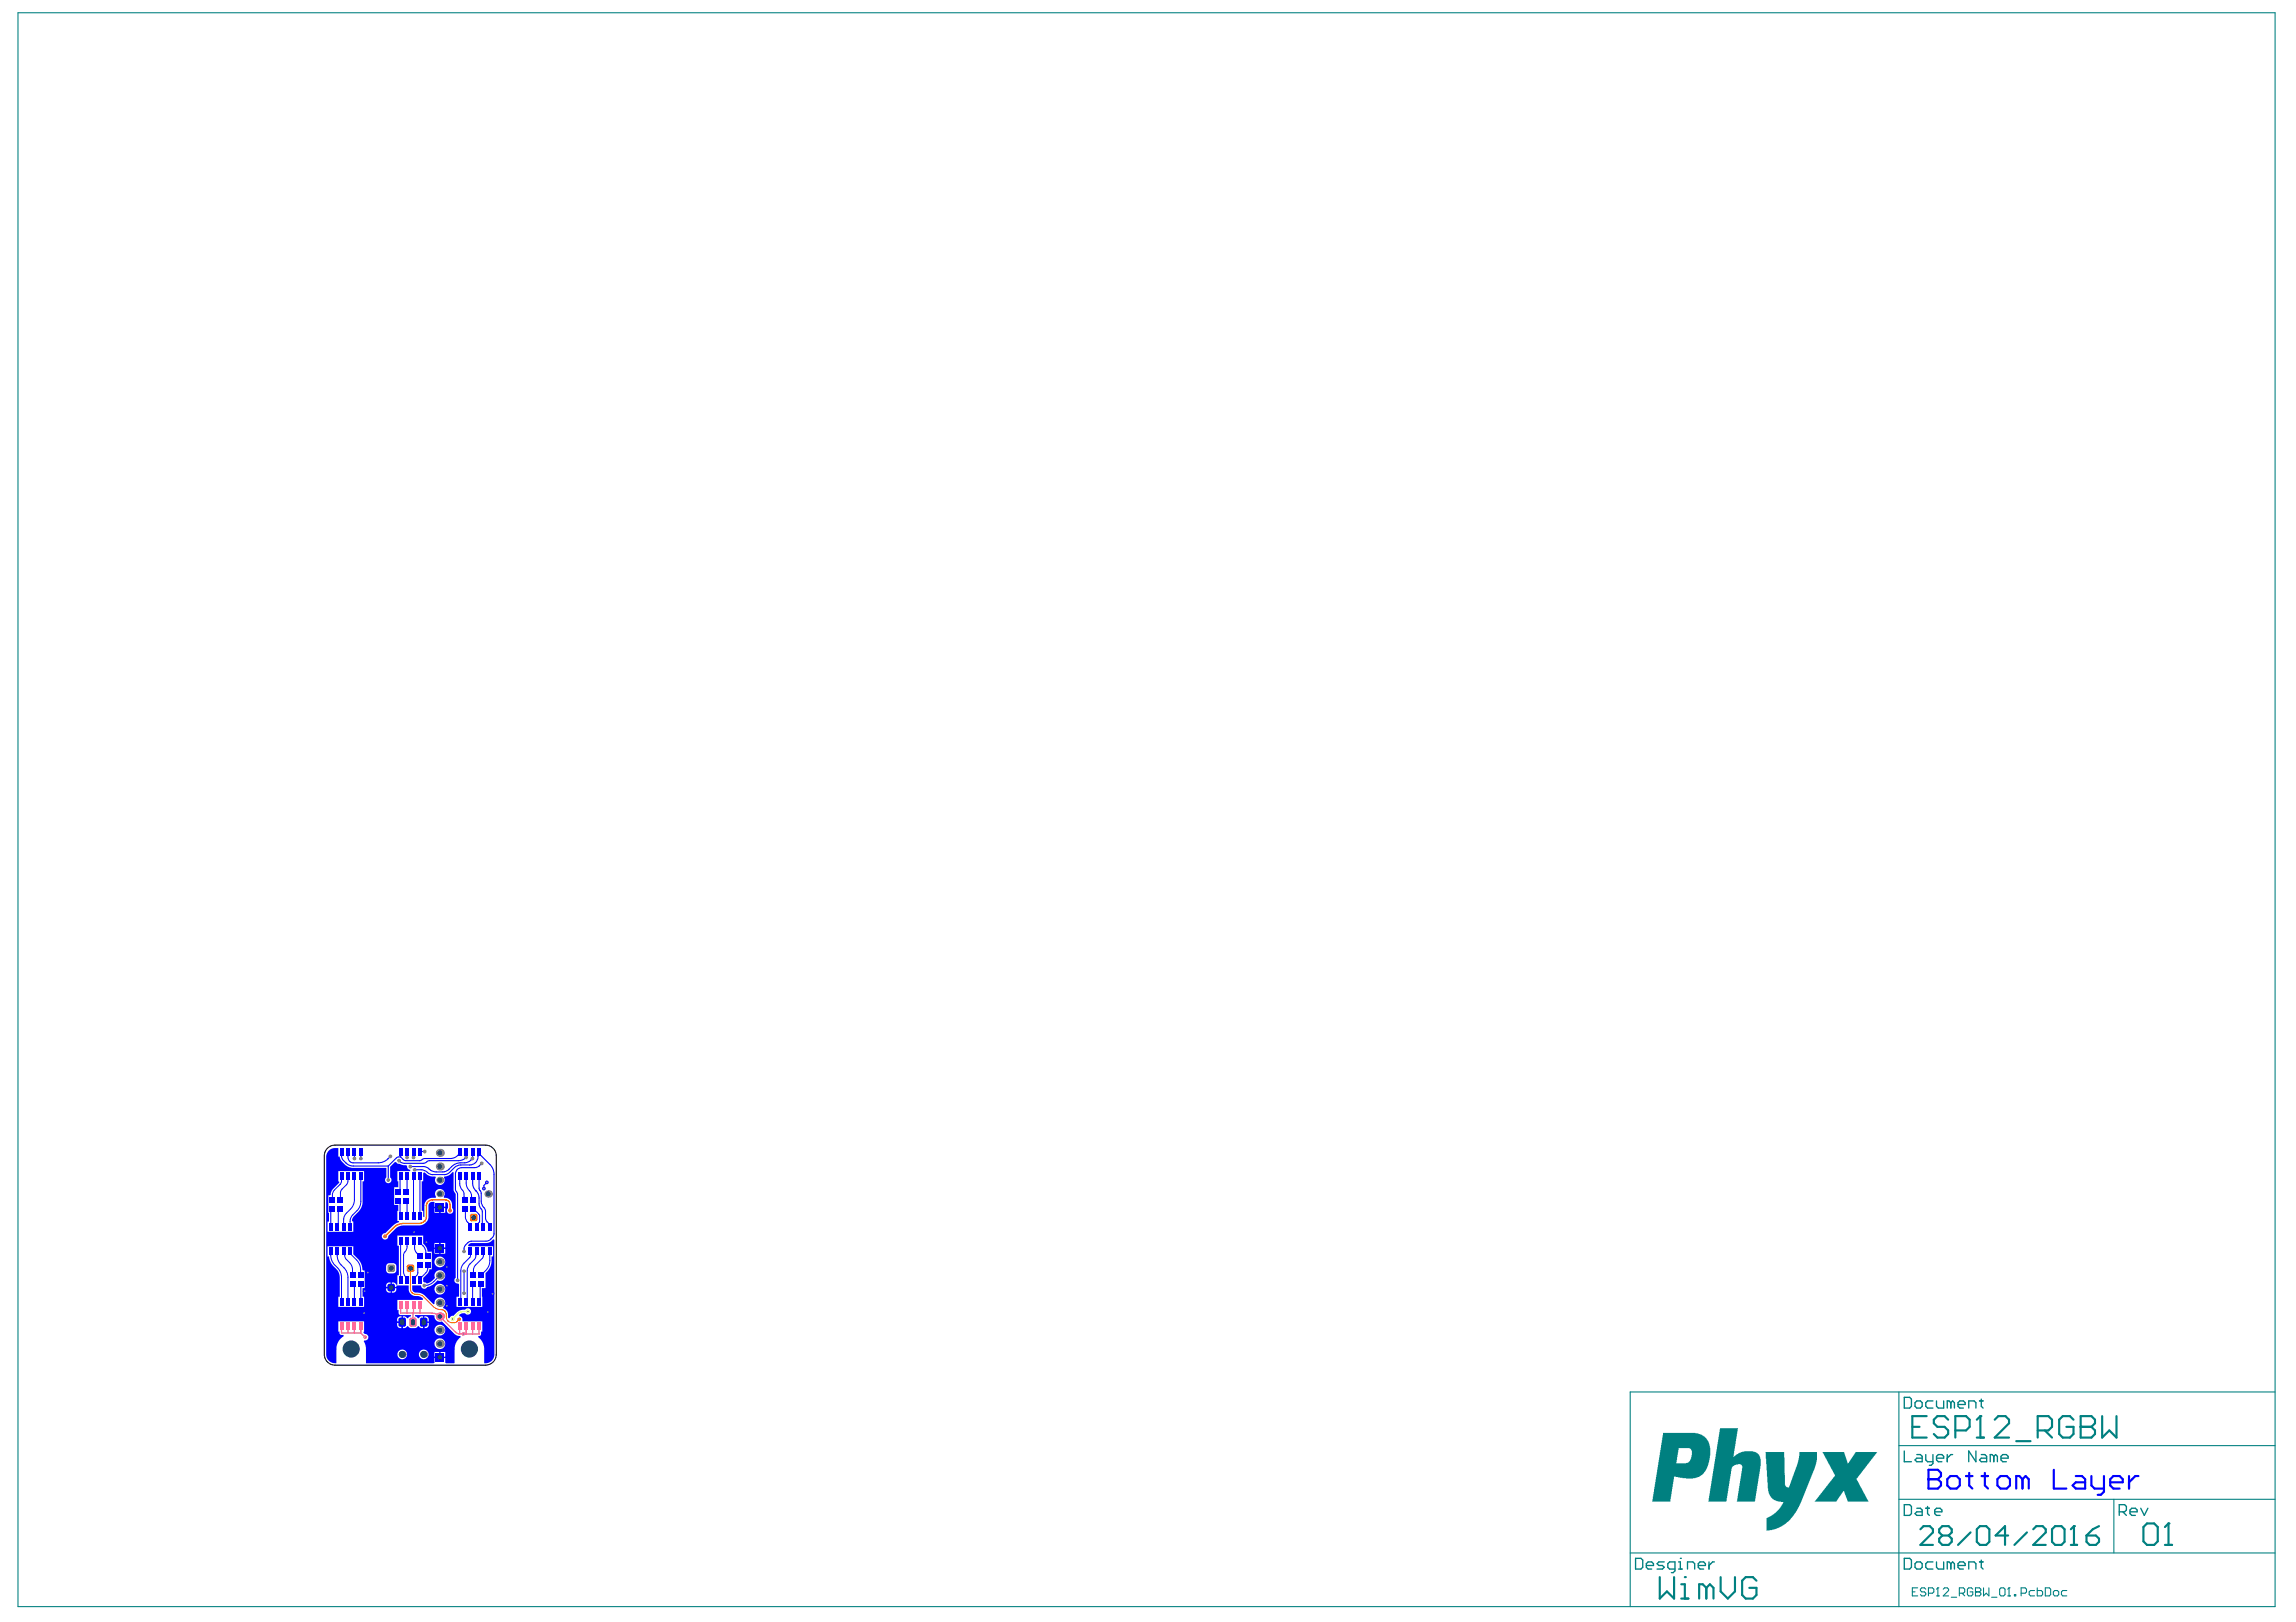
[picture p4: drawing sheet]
<svg xmlns="http://www.w3.org/2000/svg" width="297mm" height="210mm" viewBox="0 0 297 210" stroke-linecap="round" stroke-linejoin="round" font-family="sans-serif">
<g fill="#008080">
<path d="M228.4 187.9h2.4l.1 4.2 .1 .2 .3 .2h.2l1.1-3.1 .2-1v-.5h2.3v1.1l-.4 1.2-1.9 4.6-.7 1.3-1.1 1.1-.9 .6-.8 .2-.8 .1v-1.2a.45 .45 0 0 1 .4-.6l.8-.5 .5-.5 .5-.9-.6-.1-.6-.2-.4-.3-.3-.5-.1-.7z"/>
<path d="M235.8 187.9h2.8l.4 1.5 .2-.1 .9-1.4h2.8l-2.6 3.3a.38 .38 0 0 0 .1 .5l1.3 2.6h-2.6l-.5-1.3h-.1l-.9 1.3h-2.8l2.2-2.8 .1-.3a.34 .34 0 0 0 .1-.5z"/>
<path d="M222.5 184.8h2.4l-.7 3.7 .8-.5 .7-.2 1.3 .1 .4 .2 .3 .4 .1 .3v.9l-.8 4.6h-2.3l.7-4.1a.58 .58 0 0 0-.1-.7h-.7l-.3 .2a.59 .59 0 0 0-.3 .7l-.7 3.9h-2.3z"/>
<path d="M215.1 185.4h4.2l.9 .3 .6 .5 .4 .7 .1 .5-.1 1.3-.2 .9-.3 .7-.3 .4-.5 .4-.9 .2h-.9l-1.5-.2-.5 3.2h-2.4zM217.2 187.4l-.3 2h1.2l.3-.1 .4-.5 .1-.8a.56 .56 0 0 0-.3-.6z"/>
</g>
<g fill="none" stroke="#008080" stroke-width=".14">
<path d="M2.3 1.7h292v206.2h-292zM245.7 180.1v27.8M245.7 194h48.6M245.7 187.1h48.6M273.5 194v7M294.3 180.1h-83.4v27.8M210.9 201h83.4M247.4 206h.4M248.1 205.5h-.7v1h.7M249.1 205.7l-.1-.2h-.4l-.2 .2v.1l.2 .2h.4l.1 .2v.2l-.1 .1h-.4l-.2-.1M249.5 206.2h.5l.2-.2v-.3l-.2-.2h-.5v1M250.5 206.5h.4"/>
<path d="M250.7 205.5h.1M250.7 205.5l-.2 .2M250.7 205.5v1M251.4 205.7l.2-.2h.3l.2 .2v.1l-.7 .7h.7M252.4 206.7h.7M253.5 206.2h.5l.2-.2v-.3l-.2-.2h-.5v1M253.8 206.2l.4 .3M255.2 205.7l-.2-.2h-.3l-.2 .2v.7l.2 .1h.3l.2-.1v-.4h-.3M255.6 206h.1M255.6 205.5h.5l.2 .2v.1l-.2 .2 .2 .2v.2l-.2 .1h-.5zM255.6 206h.5M256.6 205.5v1l.4-.3 .3 .3v-1"/>
<path d="M257.7 206.7h.7M258.7 205.7l.2-.2h.3l.2 .2v.7l-.2 .1h-.3l-.2-.1zM259.7 206.5h.4M259.9 205.5h.1M259.9 205.5v1M259.9 205.5l-.2 .2M260.6 206.4h.2v.1h-.2zM261.5 206.2h.5l.2-.2v-.3l-.2-.2h-.5v1M263.2 205.8h-.5l-.2 .2v.4l.2 .1h.5M263.6 205.5v1h.5l.2-.1v-.4l-.2-.2h-.5M264.6 205.5h.5l.2 .2v.7l-.2 .1h-.5zM265.6 206l.2-.2h.4l.1 .2v.4l-.1 .1h-.4l-.2-.1z"/>
<path d="M267.4 205.8h-.5l-.2 .2v.4l.2 .1h.5"/>
</g>
<g fill="none" stroke="#008080" stroke-width=".17">
<path d="M246.4 194.7h.7l.2 .3v.9l-.2 .2h-.7zM246.4 180.8h.7l.2 .3v.9l-.2 .2h-.7zM246.4 187.8v1.4h.9M247.8 181.5l.2-.2h.4l.3 .2v.5l-.3 .2h-.4l-.2-.2zM248 195.2h.4l.3 .2v.7h-.7l-.2-.2 .2-.3h.7M248 188.2h.4l.3 .3v.7h-.7l-.2-.3 .2-.2h.7M249.1 195.2h.5M249.1 188.2v.7l.3 .3h.7M249.4 195v.9l.2 .2M250.1 181.3h-.7l-.3 .2v.5l.3 .2h.7M250.1 188.2v1.2l-.3 .2h-.2M250.3 195.6h.9v-.2l-.2-.2h-.5l-.2 .2v.5l.2 .2h.5"/>
<path d="M250.5 188.7h1v-.2l-.3-.3h-.4l-.3 .3v.4l.3 .3h.4M250.5 181.3v.7l.3 .2h.7v-.9M251.9 188.2v1M252.4 181.5l-.2-.2h-.3v.9M252.4 181.5l.2-.2 .2 .2v.7M252.4 181.5v.7M252.6 188.2h-.2l-.5 .5M253.3 181.8h.9v-.3l-.2-.2h-.5l-.2 .2v.5l.2 .2h.5M254.7 182.2v-.9h.7l.2 .2v.7M255.6 187.8v1.4l-.9-1.4v1.4M256.1 181.3h.5M256.3 188.2h.5l.2 .3v.7h-.7l-.2-.3 .2-.2h.7"/>
<path d="M256.3 181.1v.9l.3 .2M257.9 188.5l-.2-.3h-.2v1M257.9 188.5v.7M257.9 188.5l.3-.3 .2 .3v.7M258.9 188.7h.9v-.2l-.2-.3h-.5l-.2 .3v.4l.2 .3h.5M274.2 195.6h.7l.2-.2v-.4l-.2-.3h-.7v1.4M274.6 195.6l.5 .5M275.6 195.6h.9v-.2l-.2-.2h-.5l-.2 .2v.5l.2 .2h.5M277 195.2l.4 .9 .5-.9M211.6 201.7h.7l.2 .2v.9l-.2 .3h-.7zM213 202.6h.9v-.2l-.2-.3h-.5l-.2 .3v.4l.2 .3h.5M215.3 202.1h-.7l-.2 .3 .2 .2h.5l.2 .2-.2 .3h-.7"/>
<path d="M216.7 203.1h-.7l-.2-.3v-.4l.2-.3h.7v1.2l-.2 .2h-.3M217.2 203.1h.4M217.2 202.1h.2v1M217.4 201.7h.1M218.3 203.1v-1h.7l.2 .3v.7M219.7 202.6h.9v-.2l-.2-.3h-.5l-.2 .3v.4l.2 .3h.5M221.1 202.1v1M221.8 202.1h-.2l-.5 .5M246.4 201.7h.7l.2 .2v.9l-.2 .3h-.7zM247.8 202.4l.2-.3h.4l.3 .3v.4l-.3 .3h-.4l-.2-.3zM250.1 202.1h-.7l-.3 .3v.4l.3 .3h.7M250.5 202.1v.7l.3 .3h.7v-1"/>
<path d="M252.4 202.4l-.2-.3h-.3v1M252.4 202.4v.7M252.4 202.4l.2-.3 .2 .3v.7M253.3 202.6h.9v-.2l-.2-.3h-.5l-.2 .3v.4l.2 .3h.5M254.7 203.1v-1h.7l.2 .3v.7M256.1 202.1h.5M256.3 201.9v.9l.3 .3"/>
</g>
<g fill="none" stroke="#008080" stroke-width=".28">
<path d="M247.4 184.6h.9M248.4 197.9l.5-.4h.8l.4 .4v.4l-1.7 1.6h1.7M249.3 183.3h-1.9v2.7h1.9M251.3 198.7l-.4 .4v.4l.4 .4h.8l.4-.4v-.4l-.4-.4M251.3 198.7l-.4-.4v-.4l.4-.4h.8l.4 .4v.4l-.4 .4M251.3 198.7h.8M252 183.7l-.4-.4h-1l-.4 .4v.5l.4 .4h1l.4 .5v.5l-.4 .4h-1l-.4-.4M253 185.1h1.4l.4-.5v-.9l-.4-.4h-1.4v2.7M254.9 198.3l-1.6 1.6M255.7 186h1M255.7 197.9l.4-.4h.9l.4 .4v1.6l-.4 .4h-.9l-.4-.4zM256.2 183.3h.1"/>
<path d="M256.2 183.3l-.5 .4M256.2 183.3v2.7M258.1 183.7l.4-.4h1l.4 .4v.5l-1.8 1.8h1.8M259.8 198.7h-1.6l1.2-1.2v2.4M260.8 186.5h1.9M262.2 198.3l-1.6 1.6M263 197.9l.4-.4h.9l.4 .4v.4l-1.7 1.6h1.7M263.6 185.1h1.4l.5-.5v-.9l-.5-.4h-1.4v2.7M264.5 185.1l1 .9M265.5 197.9l.4-.4h.8l.4 .4v1.6l-.4 .4h-.8l-.4-.4zM267.9 199.9h.8M268.3 183.7l-.5-.4h-.9l-.5 .4v1.9l.5 .4h.9l.5-.4v-1h-1"/>
<path d="M268.3 197.5h.1M268.3 197.5v2.4M268.3 197.5l-.4 .4M269.2 184.6h.1M269.2 183.3h1.4l.4 .4v.5l-.4 .4 .4 .5v.5l-.4 .4h-1.4zM269.2 184.6h1.4M269.9 198.7h1.3l.4 .4v.4l-.4 .4h-.9l-.4-.4zM271.6 197.5l-.9 .4-.8 .8M272 183.3v2.7l.9-.9 .9 .9v-2.7M277.3 197.6l.5-.4h.9l.5 .4v1.9l-.5 .4h-.9l-.5-.4zM280.1 199.9h.9M280.5 197.2h.1"/>
<path d="M280.5 197.2v2.7M280.5 197.2l-.4 .4M214.7 204.1v2.8l1-1 .9 1v-2.8M217.5 206.9h.9M217.5 205h.5v1.9M218 204.1h.1M220.8 205.5l-.5-.5h-.5v1.9M220.8 205.5v1.4M220.8 205.5l.4-.5 .5 .5v1.4M222.6 204.1v1.8l.9 1 1-1v-1.8M227.2 204.6l-.4-.5h-1l-.4 .5v1.8l.4 .5h1l.4-.5v-.9h-.9"/>
</g>
<path d="M42.5 148.9l.6-.3h.7v1.1h.1l.2 .5 .6 .6 .6 .3h4.7v1.3a.42 .42 0 0 0-.1 .6 .42 .42 0 0 0 .6 0 .42 .42 0 0 0 0-.6v-1.4l.6-.6 .4 .2 1.1 .2 .1 .4 .4 .2-.1 .2h-1.6v1.3h.1v.7h-.5v2.3h.5v.8h-.1v1.3h.2v.2l-.7 .3-1.1 1.1a.42 .42 0 0 0-.4 .4 .42 .42 0 0 0 .4 .4 .42 .42 0 0 0 .4-.5l1-.9 .5-.3 2.6-.1 .6-.3 .4-.3 .1-.3v-1.7a.5 .5 0 0 1 .5-.5l.3 .1v.6h1.4v-.5l.1-.1 .3 .2v.5a.42 .42 0 0 0-.1 .6 .42 .42 0 0 0 .6 0 .42 .42 0 0 0 0-.6v-.5a.9 .9 0 0 0-1-.8l-.1-.1a.64 .64 0 0 0-.1-.9 .64 .64 0 0 0-.9 .1 .64 .64 0 0 0 0 .8l-.1 .1h-.4a1.03 1.03 0 0 0-1 1v1.5l-.2-.1v-.7h-.1v-3.8h.1v-1.1l.2-.1 .6 .4 .8 .2h.1a.66 .66 0 0 0 .5 1 .66 .66 0 0 0 .6-1l.6-.2 .5-.4h.1v2.3l.3 .6v10.8a.42 .42 0 0 0-.2 .4 .42 .42 0 0 0 .5 .3l.1 .1v1.6h-.3v1.3h3.3l-.1-2.4h.5v-1.9l.1-.1a2.02 2.02 0 0 0 .7-1.5v-.6h.2v-1.3h-3.2v-.2l.4-.2 2.1-.1 .4-.1 .3-.3h.2v14.9a1.16 1.16 0 0 1-1.4 1.1v-1.7a1.91 1.91 0 0 0-.7-1.7v-.1l.3-.1v-.5h.2v-1.3h-2.5l-.1-.5-.3-.2-.1-.1 .4-.2h.4a.42 .42 0 0 0 .6 0 .42 .42 0 0 0 0-.6 .42 .42 0 0 0-.6 .1l-.8 .1-.7 .7-.4 .1-.1 .2h-.2v-.5a.91 .91 0 0 0-.7-.8v-.2a.7 .7 0 0 0-.2-1.2 .7 .7 0 0 0-.9 .8l-.1 .1-1.4-1.3-.4-.2h-.6a.46 .46 0 0 1-.4-.5v-.5l1.2 .1a.42 .42 0 0 0 .3 .4 .42 .42 0 0 0 .5-.2l.6-.3 .7-.6a.7 .7 0 0 0 1-.6 .7 .7 0 0 0-.8-.7 .7 .7 0 0 0-.5 1l-.3 .3a.73 .73 0 0 1-1.3 .1v-.4l.7-.6 .2-.5h.3v-2.3h-.6l-.1-.6-.5-.5v-1h-3.3v1.3h.2v3.8h-.2v1.2l-.1 .1-.2-.3h-.4v.5h.6v-.1l1.6-.1v.5a.91 .91 0 0 0 .6 .9l.8 .1 .4 .3v.1h-3.3v1.3h.2v.6l.2 .1h1.4v.1l-.3 .2a.21 .21 0 0 1-.2 .1 .21 .21 0 0 1-.2-.2l-.4-.1v1.6l.5-.2a.21 .21 0 0 1 .2-.1 .21 .21 0 0 1 .2 .2l.7 .1 .2-.1a.22 .22 0 0 1 .3-.2 .22 .22 0 0 1 .2 .2l.3 .1v-1.6l-.4 .2a.21 .21 0 0 1-.2 .1 .21 .21 0 0 1-.2-.2l-.2-.1v-.1h2.2a.22 .22 0 0 1 .3 0 .22 .22 0 0 1 0 .3 .7 .7 0 0 0 1 .5l1.6 1.7 .4 .1 .4 .1v.1a1.93 1.93 0 0 0-.8 1.7v1.7h-1.1l-.1-.1v-.6h-1.4v.6l-.1 .1h-8.8v-1.9l-.2-.9v-.1a.42 .42 0 0 0 .6-.4 .42 .42 0 0 0-.5-.5l-.2-.1 .1-.2v-1.3h-3.3v1.3h.1l.1 .4 .4 .1v.1a2.03 2.03 0 0 0-.9 1.8v1.7h-.2a1.14 1.14 0 0 1-1.1-1.1v-25.6l.1-.4zM43.8 151.6v1.3l.1 .1-.9 1-.2 .6-.3 .1 .1 3.4h-.2v1.3h3.3v-1.3h-.1a.47 .47 0 0 1 .2-.7l.6-.6a1.9 1.9 0 0 0 .5-1.3v-2.6h.2v-1.3zM57 156.3v.6h.6v-.6zM56.2 156.3v.6h.6v-.6zM42.4 161.3v1.3h.2l.2 .8 .9 1.1 .2 .5 .1 2.8h-.2v1.3h3.3v-1.3h-.2v-1.1h.3v-2.3h-.2l-.1-.1a2.02 2.02 0 0 0-.7-1.5l-.5-.5v-1zM57 160.8v.7h.6v-.7zM56.2 160.8v.7h.6v-.7zM57 161.6v.6h.6v-.6zM56.2 161.6v.6h.6v-.6zM56.2 163.3a.7 .7 0 0 0 1.4 0 .7 .7 0 0 0-1.4 0zM49.9 164.2a.75 .75 0 0 0 1.5 0 .75 .75 0 0 0-1.5 0zM50.1 166.1l-.1 .4h.5v-.5zM50.7 166.7v.6l.5-.1 .1-.5zM50 166.7l.1 .5 .4 .1v-.6zM56.2 166.8a.7 .7 0 0 0 1.4 0 .7 .7 0 0 0-1.4 0zM54.9 170.3v.7h.6l-.1-.5-.2-.1zM51.5 170.5l-.1 .2v.3h.6v-.7zM54.9 171.2v.7l.4-.1 .2-.2v-.4zM51.4 171.2l.1 .5 .2 .2h.3v-.7zM56.2 172.1a.7 .7 0 0 0 1.4 0 .7 .7 0 0 0-1.4 0zM56.2 173.9a.7 .7 0 0 0 1.4 0 .7 .7 0 0 0-1.4 0zM57 175v.6h.6v-.6zM56.2 175v.6h.6v-.6zM54.2 175.3a.63 .63 0 0 0 1.2 0 .63 .63 0 0 0-1.2 0zM51.4 175.3a.65 .65 0 0 0 1.3 0 .65 .65 0 0 0-1.3 0z" fill="#00f"/>
<g fill="none" stroke="#00f" stroke-width=".13">
<path d="M43 156.4l-.2 .2v2.1M44 156.4l-.2 .3v1.9l-.2 .1M44.2 152.2a1.11 1.11 0 0 1-.2 1.1 1.85 1.85 0 0 0-1 1.9M45 152.2a1.46 1.46 0 0 1-.7 1.7l-.2 .3-.1 1M45.8 152.2v3.1a2.12 2.12 0 0 1-1 1.7l-.3 .7v1M45.8 149v.9M46.7 152.2v3.3a2.11 2.11 0 0 1-1.1 1.7l-.3 .7v.8M51.5 155.4l.3 .2v1.7v.1M51.8 152.2v.1v1.7l-.3 .2M52.6 155.4l.1 .1v1.9M52.7 152.2v1.9l-.1 .1M53.5 152.2v5.2"/>
<path d="M54.3 152.2v5.2M54.3 149h.7M59.5 152.2a2.01 2.01 0 0 0 .4 2l.2 .8 .1 .2M60.2 157.5l.1 .5 .2 .2M60.2 156.4v1.1M60.3 152.2a2.13 2.13 0 0 0 .4 1.9M60.5 158.2h.1M60.5 158.2l.4 .3v.2M60.7 154.1h.1M60.7 154.1l.3 .4v.5l.2 .2M61.2 156.4l.8 .7v.3v.7l-.3 .4v.2M42.8 161.9a2.16 2.16 0 0 0 .9 2.2 1.76 1.76 0 0 1 .5 1.2v3.2"/>
<path d="M43.6 161.9a2.16 2.16 0 0 0 .9 2.2 1.76 1.76 0 0 1 .5 1.2v3.2M44.5 161.9l.1 .6a1.18 1.18 0 0 0 .6 .9 1.67 1.67 0 0 1 .4 1.6M45.3 161.9v.3a2.75 2.75 0 0 1 1.3 2.1v.7M45.6 166.1l.2 .3v2.1M46.6 166.1l.1 2.4M51.8 160.5v5.2M52.7 160.5a1.62 1.62 0 0 1-.4 1.6l-.1 .3v2.2l.5 1.1M53.5 160.5a1.71 1.71 0 0 1 .2 1.2l.2 .4M53.9 162.1h.1M53.9 162.1l.4 .4M54.3 163.7l-.2 .3a1.43 1.43 0 0 1-.6 1.5v.2M54.3 160.5v.3a1.74 1.74 0 0 1 .8 1.5l.2 .2"/>
<path d="M55.3 163.7a1.12 1.12 0 0 1-.2 1l-.8 .8v.2M56.1 165.9a1.74 1.74 0 0 1-1.2 .5M56.1 165.9h.1M56.9 165.1l-.8 .8M60.8 162.7a2.3 2.3 0 0 0-1.2 1.8v3.8l-.1 .2M60.8 162.7h.1M60.9 161.9v.6l-.1 .2M61.2 166.1l-.1 .1v2.3M61.7 161.9l-.1 .6a1.34 1.34 0 0 1-.8 1l-.3 .7-.1 4.1-.1 .2M62.3 166.1l-.2 .2v2l-.1 .2M62.5 161.9v.8l-1 1a1.36 1.36 0 0 0-.3 1.3M63.4 161.9a2.78 2.78 0 0 1-.5 2.5l-.6 .6"/>
</g>
<g fill="none" stroke="#00f" stroke-width=".14">
<path d="M44.2 149a1.62 1.62 0 0 0 1.5 1.9h4.5M45 149a1.27 1.27 0 0 0 .4 1.4l.3 .1h3.2a1.96 1.96 0 0 0 1.6-.9M46.7 149v.9M50.2 150.9v1.8M51.6 150.2l.1 .1M51.7 150.3h.1M51.8 149.7l-.5 .2-1.1 1M51.8 149v.7M51.8 149.7l.4 .4M52.2 150.1h.1M52.7 149v.8M53.5 149v.8"/>
<path d="M55.2 159.4h.1M55.2 159.4v1.4M56.9 159.6l-.1-.2h-5.4l-3.8 3.9v1.4M56.9 156.3v5.2h1.3v1l-.4 .4v6.1M59.5 149v.3a1.57 1.57 0 0 1-1.2 .6h-3.4l-.6 .3h-1.8l-.3-.1M60.3 149v.8a1.43 1.43 0 0 1-1 .4h-3.7l-.9 .3h-2.4l-.6-.2M60.9 150.1a1.47 1.47 0 0 1-1.3 .4 2.32 2.32 0 0 0-1.7 1l-.6 .2a2.08 2.08 0 0 1-1.7-.3l-.6-.4h-1.9M60.9 150.1h.1M61.1 152.2a2.09 2.09 0 0 0 .4 1.9M61.1 149v.9l-.2 .2M61.5 150.4a2.03 2.03 0 0 1-1.9 .4 2.08 2.08 0 0 0-1.6 1l-.4 .2h-1.6a1.35 1.35 0 0 1-.9-.5l-.6-.1h-.9M61.5 150.4h.1"/>
<path d="M61.5 154.1h.1M61.5 154.1h.1a1.74 1.74 0 0 1 .4 1.7l.4 1v1.8l.1 .1M62 152.2v1.6l.1 .3M62 149.3l1.4 1.4a1.76 1.76 0 0 1 .5 1.3v7.7a.89 .89 0 0 1-.4 .7M62 149.3l-.2 .1a1.2 1.2 0 0 1-.3 1M62 149v.3M62 150.9l-.6 .2h-1.6a.83 .83 0 0 0-.9 .8v2l.3 .7v11.1M62 150.9h.1M62.1 154.1h.1M62.1 154.1l.1 .1a2.92 2.92 0 0 0 .4 2.1l.2 .3v1a.9 .9 0 0 0 .4 .7v.3l.2 .1M62.3 150.5l-.3 .4M63 153l-.4 .4v.4"/>
<path d="M47.1 169.9h.9l.5-.5 1.7 1.7h1.8M60 164.5v2.9M63.5 160.4l-.6 .2h-1.9a1.19 1.19 0 0 0-1 1.3M63.5 160.4h.1M63.7 167.4v1.8l-.6 .6"/>
</g>
<path d="M47.2 167.1l1.3 1.3M47.6 164.7l.9 .9v3.8M48.5 166.6h2.1M52 171.1v1.2l.2 .2h2.3l.3-.4v-1" fill="none" stroke="#00f" stroke-width=".17"/>
<path d="M53.1 164.1v2.7l.2 .5M53.1 164.1h.1M53.3 167.3h.1M53.3 167.3l.5 .2a1.27 1.27 0 0 1 1 .3l1.2 1.3a2.33 2.33 0 0 0 1.4 .5l.2 .1M57.6 169.7h.1M57.6 169.7l.1 .3a.94 .94 0 0 0 .5 1.1 .94 .94 0 0 0 1.2-.4" fill="none" stroke="#f60" stroke-width=".13"/>
<g fill="none" stroke="#f69" stroke-width=".17">
<path d="M44.2 171.7v.8h2.5M45 171.7v.8M45.8 171.7v.8M46.7 171.7v.8M46.7 172.5l.5 .6M51.8 168.9v1h4a1.5 1.5 0 0 1 1.1 .5l2.1 2 .5 .2M52.7 168.9v1M53.4 169.9v1.2M53.5 168.9v1M54.3 168.9v1M59.5 171.7v.9M60.3 171.7v.9"/>
<path d="M61.1 171.7v.9M62 171.7v.9h-2.5"/>
</g>
<path d="M54.9 158.1l-.7 .2h-2a1.77 1.77 0 0 0-1.2 .5l-1.2 1.2M54.9 158v.1M55 158h.1M55 158h-.1M58.2 156.7v-.8a.63 .63 0 0 0-.6-.6h-1.7a.76 .76 0 0 0-.7 .7v1.5l-.2 .5" fill="none" stroke="#f60" stroke-width=".17"/>
<path d="M60.5 169.7a1.41 1.41 0 0 0-1.2 .3l-.7 .7" fill="none" stroke="#cf3" stroke-width=".13"/>
<g fill="none" stroke="#00f" stroke-width=".28">
<path d="M249.5 191.4h.1M249.5 190.2h1.2l.4 .4v.4l-.4 .4 .4 .4v.4l-.4 .4h-1.2zM249.5 191.4h1.2M251.9 191.4l.4-.4h.8l.4 .4v.8l-.4 .4h-.8l-.4-.4zM254.4 191h.8M254.8 190.6v1.6l.4 .4M256.4 191h.8M256.8 190.6v1.6l.4 .4M258.4 191.4l.4-.4h.8l.4 .4v.8l-.4 .4h-.8l-.4-.4zM261.7 191.4l-.5-.4h-.4v1.6M261.7 191.4v1.2M261.7 191.4l.4-.4 .4 .4v1.2"/>
<path d="M265.7 190.2v2.4h1.6M268.5 191h.9l.4 .4v1.2h-1.3l-.4-.4 .4-.4h1.3M270.6 191v1.2l.4 .4h1.2M272.2 191v2l-.4 .4h-.4M273 191.8h1.6v-.4l-.4-.4h-.8l-.4 .4v.8l.4 .4h.8M275.4 191v1.6M276.7 191h-.5l-.8 .8"/>
</g>
<circle cx="53.6" cy="151.4" r=".24" fill="#808080"/>
<circle cx="53.6" cy="151.4" r=".1" fill="#a6968d"/>
<circle cx="51.6" cy="150.2" r=".24" fill="#808080"/>
<circle cx="51.6" cy="150.2" r=".1" fill="#a6968d"/>
<circle cx="53.5" cy="149.8" r=".24" fill="#808080"/>
<circle cx="53.5" cy="149.8" r=".1" fill="#a6968d"/>
<circle cx="55" cy="149" r=".24" fill="#808080"/>
<circle cx="55" cy="149" r=".1" fill="#a6968d"/>
<circle cx="52.7" cy="149.8" r=".24" fill="#808080"/>
<circle cx="52.7" cy="149.8" r=".1" fill="#a6968d"/>
<circle cx="50.5" cy="149.6" r=".24" fill="#808080"/>
<circle cx="50.5" cy="149.6" r=".1" fill="#a6968d"/>
<circle cx="45.8" cy="149.9" r=".24" fill="#808080"/>
<circle cx="45.8" cy="149.9" r=".1" fill="#a6968d"/>
<circle cx="46.7" cy="149.9" r=".24" fill="#808080"/>
<circle cx="46.7" cy="149.9" r=".1" fill="#a6968d"/>
<circle cx="60.5" cy="169.7" r=".24" fill="#cf3"/>
<circle cx="60.5" cy="169.7" r=".1" fill="#a6968d"/>
<circle cx="57.8" cy="169" r=".24" fill="#00f"/>
<circle cx="57.8" cy="169" r=".1" fill="#a6968d"/>
<circle cx="57.8" cy="164" r=".24" fill="#00f"/>
<circle cx="57.8" cy="164" r=".1" fill="#a6968d"/>
<circle cx="57.8" cy="166.4" r=".24" fill="#00f"/>
<circle cx="57.8" cy="166.4" r=".1" fill="#a6968d"/>
<circle cx="63.1" cy="169.8" r=".24" fill="#00f"/>
<circle cx="63.1" cy="169.8" r=".1" fill="#a6968d"/>
<circle cx="58.2" cy="156.7" r=".24" fill="#f60"/>
<circle cx="58.2" cy="156.7" r=".1" fill="#a6968d"/>
<circle cx="47.6" cy="164.7" r=".24" fill="#00f"/>
<circle cx="47.6" cy="164.7" r=".1" fill="#a6968d"/>
<circle cx="47.2" cy="167.1" r=".24" fill="#00f"/>
<circle cx="47.2" cy="167.1" r=".1" fill="#a6968d"/>
<circle cx="47.2" cy="173.1" r=".24" fill="#f69"/>
<circle cx="47.2" cy="173.1" r=".1" fill="#a6968d"/>
<circle cx="59.9" cy="172.6" r=".24" fill="#f69"/>
<circle cx="59.9" cy="172.6" r=".1" fill="#a6968d"/>
<circle cx="60" cy="161.9" r=".24" fill="#808080"/>
<circle cx="60" cy="161.9" r=".1" fill="#a6968d"/>
<circle cx="59.2" cy="165.7" r=".24" fill="#808080"/>
<circle cx="59.2" cy="165.7" r=".1" fill="#a6968d"/>
<circle cx="53.1" cy="151" r=".24" fill="#808080"/>
<circle cx="53.1" cy="151" r=".1" fill="#a6968d"/>
<circle cx="61.1" cy="149.9" r=".24" fill="#808080"/>
<circle cx="61.1" cy="149.9" r=".1" fill="#a6968d"/>
<circle cx="62.3" cy="150.5" r=".24" fill="#808080"/>
<circle cx="62.3" cy="150.5" r=".1" fill="#a6968d"/>
<circle cx="60.3" cy="149.8" r=".24" fill="#808080"/>
<circle cx="60.3" cy="149.8" r=".1" fill="#a6968d"/>
<circle cx="49.8" cy="160" r=".24" fill="#f60"/>
<circle cx="49.8" cy="160" r=".1" fill="#a6968d"/>
<circle cx="63" cy="153" r=".24" fill="#00f"/>
<circle cx="63" cy="153" r=".1" fill="#a6968d"/>
<circle cx="55.2" cy="160.8" r=".24" fill="#00f"/>
<circle cx="55.2" cy="160.8" r=".1" fill="#a6968d"/>
<circle cx="53.6" cy="159.4" r=".24" fill="#00f"/>
<circle cx="53.6" cy="159.4" r=".1" fill="#a6968d"/>
<circle cx="50.2" cy="152.7" r=".24" fill="#808080"/>
<circle cx="50.2" cy="152.7" r=".1" fill="#a6968d"/>
<circle cx="58.6" cy="170.7" r=".24" fill="#cf3"/>
<circle cx="58.6" cy="170.7" r=".1" fill="#a6968d"/>
<circle cx="59.4" cy="170.7" r=".24" fill="#f60"/>
<circle cx="59.4" cy="170.7" r=".1" fill="#a6968d"/>
<circle cx="62.6" cy="153.8" r=".24" fill="#00f"/>
<circle cx="62.6" cy="153.8" r=".1" fill="#a6968d"/>
<circle cx="47.1" cy="169.9" r=".24" fill="#00f"/>
<circle cx="47.1" cy="169.9" r=".1" fill="#a6968d"/>
<circle cx="54.9" cy="166.4" r=".24" fill="#808080"/>
<circle cx="54.9" cy="166.4" r=".1" fill="#a6968d"/>
<circle cx="63.7" cy="167.4" r=".24" fill="#00f"/>
<circle cx="63.7" cy="167.4" r=".1" fill="#a6968d"/>
<circle cx="60" cy="164.5" r=".24" fill="#808080"/>
<circle cx="60" cy="164.5" r=".1" fill="#a6968d"/>
<circle cx="60" cy="167.4" r=".24" fill="#808080"/>
<circle cx="60" cy="167.4" r=".1" fill="#a6968d"/>
<circle cx="56.9" cy="170.4" r=".52" fill="#f69"/>
<circle cx="56.9" cy="170.4" r=".31" fill="#1f4769"/>
<circle cx="56.9" cy="170.4" r=".52" fill="#f69"/>
<circle cx="56.9" cy="170.4" r=".31" fill="#1f4769"/>
<circle cx="56.9" cy="163.3" r=".52" fill="#808080"/>
<circle cx="56.9" cy="163.3" r=".31" fill="#1f4769"/>
<path d="M56.4 155.7h1v1.1h-1z" fill-rule="evenodd" fill="#00f"/>
<circle cx="56.9" cy="156.3" r=".31" fill="#1f4769"/>
<circle cx="56.9" cy="149.2" r=".52" fill="#808080"/>
<circle cx="56.9" cy="149.2" r=".31" fill="#1f4769"/>
<path d="M56.4 175.1h1v1.1h-1z" fill-rule="evenodd" fill="#00f"/>
<circle cx="56.9" cy="175.7" r=".31" fill="#1f4769"/>
<circle cx="56.9" cy="173.9" r=".52" fill="#808080"/>
<circle cx="56.9" cy="173.9" r=".31" fill="#1f4769"/>
<circle cx="56.9" cy="172.1" r=".52" fill="#808080"/>
<circle cx="56.9" cy="172.1" r=".31" fill="#1f4769"/>
<circle cx="56.9" cy="166.8" r=".52" fill="#808080"/>
<circle cx="56.9" cy="166.8" r=".31" fill="#1f4769"/>
<circle cx="56.9" cy="165.1" r=".52" fill="#808080"/>
<circle cx="56.9" cy="165.1" r=".31" fill="#1f4769"/>
<path d="M56.4 161h1v1.1h-1z" fill-rule="evenodd" fill="#00f"/>
<circle cx="56.9" cy="161.5" r=".31" fill="#1f4769"/>
<circle cx="56.9" cy="152.7" r=".45" fill="#808080"/>
<circle cx="56.9" cy="152.7" r=".31" fill="#1f4769"/>
<circle cx="56.9" cy="154.5" r=".45" fill="#808080"/>
<circle cx="56.9" cy="154.5" r=".31" fill="#1f4769"/>
<circle cx="56.9" cy="151" r=".52" fill="#808080"/>
<circle cx="56.9" cy="151" r=".31" fill="#1f4769"/>
<circle cx="56.9" cy="168.6" r=".52" fill="#808080"/>
<circle cx="56.9" cy="168.6" r=".31" fill="#1f4769"/>
<path d="M60.8 157.3l.2-.2h.5l.3 .2v.5l-.3 .2h-.5l-.2-.2z" fill-rule="evenodd" fill="#f60"/>
<g fill="#f60">
<path d="M60.8 157.3h.2zM60.9 157.1h.1v.2h-.2z"/>
<path d="M61 157.8v.2zM60.8 157.8h.2v.2h-.1z"/>
<path d="M61.5 157.8h.3zM61.5 157.8h.3l-.1 .2h-.2z"/>
<path d="M61.5 157.1v.2zM61.5 157.1h.2l.1 .2h-.3z"/>
</g>
<circle cx="61.3" cy="157.6" r=".31" fill="#1f4769"/>
<circle cx="52" cy="175.3" r=".45" fill="#808080"/>
<circle cx="52" cy="175.3" r=".45" fill="#1f4769"/>
<path d="M51.6 170.8l.2-.3h.5l.2 .3v.7l-.2 .2h-.5l-.2-.2z" fill-rule="evenodd" fill="#00f"/>
<g fill="#00f">
<path d="M51.6 170.8h.2zM51.6 170.6l.2-.1v.3h-.2z"/>
<path d="M51.8 171.5v.2zM51.6 171.5h.2v.2l-.2-.1z"/>
<path d="M52.3 171.5h.2zM52.3 171.5h.2v.1l-.2 .1z"/>
<path d="M52.3 170.5v.3zM52.3 170.5l.2 .1v.2h-.2z"/>
</g>
<path d="M52 171v.2" fill="none" stroke="#1f4769" stroke-width=".56"/>
<path d="M50.1 163.9l.3-.3h.5l.2 .3v.5l-.2 .2h-.5l-.3-.2z" fill-rule="evenodd" fill="#808080"/>
<g fill="#808080">
<path d="M50.1 163.9h.3zM50.2 163.7l.2-.1v.3h-.3z"/>
<path d="M50.4 164.4v.2zM50.1 164.4h.3v.2l-.2-.1z"/>
<path d="M50.9 164.4h.2zM50.9 164.4h.2l-.1 .1-.1 .1z"/>
<path d="M50.9 163.6v.3zM50.9 163.6l.1 .1 .1 .2h-.2z"/>
</g>
<circle cx="50.6" cy="164.1" r=".31" fill="#1f4769"/>
<path d="M50.1 166.4l.3-.3h.5l.2 .3v.5l-.2 .2h-.5l-.3-.2z" fill-rule="evenodd" fill="#00f"/>
<g fill="#00f">
<path d="M50.1 166.4h.3zM50.2 166.2l.2-.1v.3h-.3z"/>
<path d="M50.4 166.9v.2zM50.1 166.9h.3v.2l-.2-.1z"/>
<path d="M50.9 166.9h.2zM50.9 166.9h.2l-.1 .1-.1 .1z"/>
<path d="M50.9 166.1v.3zM50.9 166.1l.1 .1 .1 .2h-.2z"/>
</g>
<circle cx="50.6" cy="166.6" r=".31" fill="#1f4769"/>
<circle cx="54.8" cy="175.3" r=".45" fill="#808080"/>
<circle cx="54.8" cy="175.3" r=".45" fill="#1f4769"/>
<path d="M52.9 170.8l.3-.3h.5l.2 .3v.7l-.2 .2h-.5l-.3-.2z" fill-rule="evenodd" fill="#f69"/>
<g fill="#f69">
<path d="M52.9 170.8h.3zM53 170.6l.2-.1v.3h-.3z"/>
<path d="M53.2 171.5v.2zM52.9 171.5h.3v.2l-.2-.1z"/>
<path d="M53.7 171.5h.2zM53.7 171.5h.2l-.1 .1-.1 .1z"/>
<path d="M53.7 170.5v.3zM53.7 170.5l.1 .1 .1 .2h-.2z"/>
</g>
<path d="M53.4 171v.2" fill="none" stroke="#1f4769" stroke-width=".56"/>
<path d="M54.3 170.8l.3-.3h.5l.2 .3v.7l-.2 .2h-.5l-.3-.2z" fill-rule="evenodd" fill="#00f"/>
<g fill="#00f">
<path d="M54.3 170.8h.3zM54.4 170.6l.2-.1v.3h-.3z"/>
<path d="M54.6 171.5v.2zM54.3 171.5h.3v.2l-.2-.1z"/>
<path d="M55.1 171.5h.2zM55.1 171.5h.2l-.1 .1-.1 .1z"/>
<path d="M55.1 170.5v.3zM55.1 170.5l.1 .1 .1 .2h-.2z"/>
</g>
<path d="M54.8 171v.2" fill="none" stroke="#1f4769" stroke-width=".56"/>
<circle cx="63.2" cy="154.5" r=".49" fill="#808080"/>
<circle cx="63.2" cy="154.5" r=".31" fill="#1f4769"/>
<circle cx="60.7" cy="174.6" r=".9" fill="#808080"/>
<circle cx="60.7" cy="174.6" r="1.11" fill="#1f4769"/>
<path d="M52.6 163.9l.3-.3h.5l.2 .3v.5l-.2 .2h-.5l-.3-.2z" fill-rule="evenodd" fill="#f60"/>
<g fill="#f60">
<path d="M52.6 163.9h.3zM52.7 163.7l.2-.1v.3h-.3z"/>
<path d="M52.9 164.4v.2zM52.6 164.4h.3v.2l-.2-.1z"/>
<path d="M53.4 164.4h.2zM53.4 164.4h.2l-.1 .1-.1 .1z"/>
<path d="M53.4 163.6v.3zM53.4 163.6l.1 .1 .1 .2h-.2z"/>
</g>
<circle cx="53.1" cy="164.1" r=".31" fill="#1f4769"/>
<circle cx="45.4" cy="174.6" r=".9" fill="#808080"/>
<circle cx="45.4" cy="174.6" r="1.11" fill="#1f4769"/>
<g fill="#00f">
<path d="M42.5 161.5h.5v.9h-.5z" fill-rule="evenodd"/>
<path d="M42.7 156h.6v.8h-.6z" fill-rule="evenodd"/>
</g>
<path d="M43.9 171.2h.5v.9h-.5z" fill-rule="evenodd" fill="#f69"/>
<g fill="#00f">
<path d="M44.2 161.5h.5v.9h-.5z" fill-rule="evenodd"/>
<path d="M43.7 156h.7v.8h-.7z" fill-rule="evenodd"/>
<path d="M43.9 151.7h.5v1h-.5z" fill-rule="evenodd"/>
</g>
<path d="M45.6 171.2h.5v.9h-.5z" fill-rule="evenodd" fill="#f69"/>
<g fill="#00f">
<path d="M45.3 165.8h.7v.7h-.7z" fill-rule="evenodd"/>
<path d="M45.3 164.6h.7v.7h-.7z" fill-rule="evenodd"/>
<path d="M45 161.5h.5v.9h-.5z" fill-rule="evenodd"/>
<path d="M45.6 151.7h.5v1h-.5z" fill-rule="evenodd"/>
</g>
<path d="M46.4 171.2h.5v.9h-.5z" fill-rule="evenodd" fill="#f69"/>
<g fill="#00f">
<path d="M46.3 165.8h.7v.7h-.7z" fill-rule="evenodd"/>
<path d="M46.3 164.6h.7v.7h-.7z" fill-rule="evenodd"/>
<path d="M46.4 151.7h.5v1h-.5z" fill-rule="evenodd"/>
</g>
<path d="M52.4 168.4h.5v1h-.5z" fill-rule="evenodd" fill="#f69"/>
<g fill="#00f">
<path d="M52.4 160.1h.5v.9h-.5z" fill-rule="evenodd"/>
<path d="M52.4 151.7h.5v1h-.5z" fill-rule="evenodd"/>
</g>
<path d="M54.1 168.4h.5v1h-.5z" fill-rule="evenodd" fill="#f69"/>
<g fill="#00f">
<path d="M54.1 160.1h.5v.9h-.5z" fill-rule="evenodd"/>
<path d="M54.1 151.7h.5v1h-.5z" fill-rule="evenodd"/>
</g>
<path d="M59.2 171.2h.5v.9h-.5z" fill-rule="evenodd" fill="#f69"/>
<path d="M59.2 151.7h.5v1h-.5z" fill-rule="evenodd" fill="#00f"/>
<path d="M60.9 171.2h.5v.9h-.5z" fill-rule="evenodd" fill="#f69"/>
<g fill="#00f">
<path d="M60.9 165.8h.7v.7h-.7z" fill-rule="evenodd"/>
<path d="M60.9 164.6h.7v.7h-.7z" fill-rule="evenodd"/>
<path d="M60.6 161.5h.5v.9h-.5z" fill-rule="evenodd"/>
<path d="M60.9 156h.7v.8h-.7z" fill-rule="evenodd"/>
<path d="M60.9 151.7h.5v1h-.5z" fill-rule="evenodd"/>
<path d="M61.9 165.8h.7v.7h-.7z" fill-rule="evenodd"/>
<path d="M61.9 164.6h.7v.7h-.7z" fill-rule="evenodd"/>
<path d="M62.3 161.5h.5v.9h-.5z" fill-rule="evenodd"/>
<path d="M42.5 158.3h.5v.9h-.5z" fill-rule="evenodd"/>
<path d="M42.7 154.9h.6v.7h-.6z" fill-rule="evenodd"/>
<path d="M44.2 158.3h.5v.9h-.5z" fill-rule="evenodd"/>
<path d="M43.7 154.9h.7v.7h-.7z" fill-rule="evenodd"/>
<path d="M43.9 148.5h.5v1h-.5z" fill-rule="evenodd"/>
<path d="M45.1 158.3h.4v.9h-.4z" fill-rule="evenodd"/>
<path d="M45.6 148.5h.5v1h-.5z" fill-rule="evenodd"/>
<path d="M46.4 148.5h.5v1h-.5z" fill-rule="evenodd"/>
<path d="M51.2 153.8h.7v.8h-.7z" fill-rule="evenodd"/>
<path d="M51.2 155h.7v.8h-.7z" fill-rule="evenodd"/>
<path d="M52.4 165.2h.5v1h-.5z" fill-rule="evenodd"/>
<path d="M52.2 153.8h.7v.8h-.7z" fill-rule="evenodd"/>
<path d="M52.2 155h.7v.8h-.7z" fill-rule="evenodd"/>
<path d="M52.4 148.5h.5v1h-.5z" fill-rule="evenodd"/>
<path d="M54.1 165.2h.5v1h-.5z" fill-rule="evenodd"/>
<path d="M53.9 162.1h.7v.8h-.7z" fill-rule="evenodd"/>
<path d="M54.1 148.5h.5v1h-.5z" fill-rule="evenodd"/>
<path d="M55 162.1h.7v.8h-.7z" fill-rule="evenodd"/>
<path d="M59.2 148.5h.5v1h-.5z" fill-rule="evenodd"/>
<path d="M60.6 158.3h.5v.9h-.5z" fill-rule="evenodd"/>
<path d="M60.9 154.9h.7v.7h-.7z" fill-rule="evenodd"/>
<path d="M60.9 148.5h.5v1h-.5z" fill-rule="evenodd"/>
<path d="M62.3 158.3h.5v.9h-.5z" fill-rule="evenodd"/>
<path d="M43.9 168h.5v1h-.5z" fill-rule="evenodd"/>
<path d="M45.6 168h.5v1h-.5z" fill-rule="evenodd"/>
<path d="M46.4 168h.5v1h-.5z" fill-rule="evenodd"/>
<path d="M52.4 156.9h.5v.9h-.5z" fill-rule="evenodd"/>
<path d="M54.1 156.9h.5v.9h-.5z" fill-rule="evenodd"/>
<path d="M53.9 163.3h.7v.8h-.7z" fill-rule="evenodd"/>
<path d="M55 163.3h.7v.8h-.7z" fill-rule="evenodd"/>
<path d="M59.2 168h.5v1h-.5z" fill-rule="evenodd"/>
<path d="M60.9 168h.5v1h-.5z" fill-rule="evenodd"/>
</g>
<path d="M44.8 171.2h.5v.9h-.5z" fill-rule="evenodd" fill="#f69"/>
<g fill="#00f">
<path d="M43.4 161.5h.5v.9h-.5z" fill-rule="evenodd"/>
<path d="M44.8 151.7h.5v1h-.5z" fill-rule="evenodd"/>
</g>
<path d="M51.6 168.4h.5v1h-.5z" fill-rule="evenodd" fill="#f69"/>
<g fill="#00f">
<path d="M51.6 160.1h.5v.9h-.5z" fill-rule="evenodd"/>
<path d="M51.6 151.7h.5v1h-.5z" fill-rule="evenodd"/>
</g>
<path d="M53.3 168.4h.4v1h-.4z" fill-rule="evenodd" fill="#f69"/>
<g fill="#00f">
<path d="M53.3 160.1h.4v.9h-.4z" fill-rule="evenodd"/>
<path d="M53.3 151.7h.4v1h-.4z" fill-rule="evenodd"/>
</g>
<g fill="#f69">
<path d="M60.1 171.2h.5v.9h-.5z" fill-rule="evenodd"/>
<path d="M61.7 171.2h.5v.9h-.5z" fill-rule="evenodd"/>
</g>
<g fill="#00f">
<path d="M61.5 161.5h.4v.9h-.4z" fill-rule="evenodd"/>
<path d="M63.1 161.5h.5v.9h-.5z" fill-rule="evenodd"/>
<path d="M59.9 156h.7v.8h-.7z" fill-rule="evenodd"/>
<path d="M60.1 151.7h.5v1h-.5z" fill-rule="evenodd"/>
<path d="M61.7 151.7h.5v1h-.5z" fill-rule="evenodd"/>
<path d="M43.4 158.3h.5v.9h-.5z" fill-rule="evenodd"/>
<path d="M44.8 148.5h.5v1h-.5z" fill-rule="evenodd"/>
<path d="M51.6 165.2h.5v1h-.5z" fill-rule="evenodd"/>
<path d="M51.6 148.5h.5v1h-.5z" fill-rule="evenodd"/>
<path d="M53.3 165.2h.4v1h-.4z" fill-rule="evenodd"/>
<path d="M53.3 148.5h.4v1h-.4z" fill-rule="evenodd"/>
<path d="M63.1 158.3h.5v.9h-.5z" fill-rule="evenodd"/>
<path d="M61.5 158.3h.4v.9h-.4z" fill-rule="evenodd"/>
<path d="M59.9 154.9h.7v.7h-.7z" fill-rule="evenodd"/>
<path d="M61.7 148.5h.5v1h-.5z" fill-rule="evenodd"/>
<path d="M60.1 148.5h.5v1h-.5z" fill-rule="evenodd"/>
<path d="M44.8 168h.5v1h-.5z" fill-rule="evenodd"/>
<path d="M51.6 156.9h.5v.9h-.5z" fill-rule="evenodd"/>
<path d="M53.3 156.9h.4v.9h-.4z" fill-rule="evenodd"/>
<path d="M61.7 168h.5v1h-.5z" fill-rule="evenodd"/>
<path d="M60.1 168h.5v1h-.5z" fill-rule="evenodd"/>
</g>
<path d="M42.2 148.8l.3-.3 .4-.2 .4-.1h19.5a1.39 1.39 0 0 1 1.4 1.4v25.7a1.39 1.39 0 0 1-1.4 1.4h-19.5a1.39 1.39 0 0 1-1.3-1.4v-25.7v-.5z" fill="none" stroke="#000" stroke-width=".14"/>
</svg>
